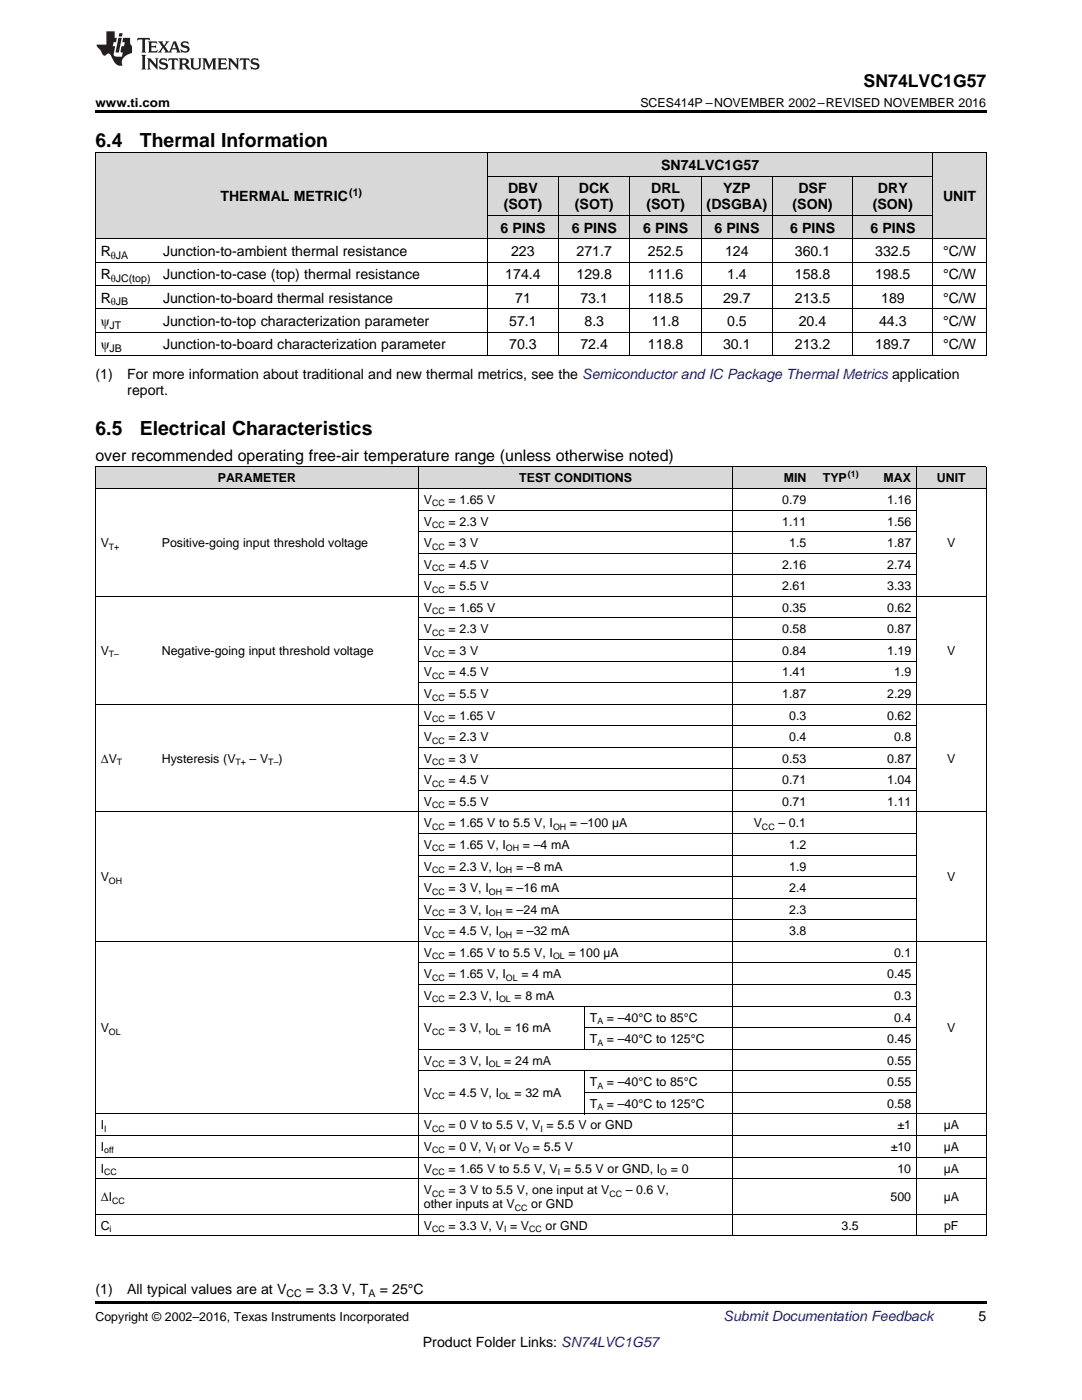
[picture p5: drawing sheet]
<svg xmlns="http://www.w3.org/2000/svg" width="216mm" height="279mm" viewBox="0 0 216 279" stroke-linecap="round" stroke-linejoin="round" font-family="sans-serif">
<defs><g id="words">
<g font-size="3.9">
<text x="19" y="29.3">6.4</text>
<text x="27.9" y="29.3">Thermal Information</text>
<text x="19" y="86.8">6.5</text>
<text x="27.9" y="86.8">Electrical Characteristics</text>
</g>
<text font-size="3.5" x="172.3" y="17.3">SN74LVC1G57</text>
<text font-size="3.2" x="19" y="92">over recommended operating free-air temperature range (unless otherwise noted)</text>
<g font-size="2.8">
<text x="131.9" y="33.9">SN74LVC1G57</text>
<text x="44" y="40.2">THERMAL METRIC</text>
<text x="100.5" y="41.8">(SOT)</text>
<text x="101.4" y="38.6">DBV</text>
<text x="114.7" y="41.8">(SOT)</text>
<text x="115.5" y="38.6">DCK</text>
<text x="129" y="41.8">(SOT)</text>
<text x="129.9" y="38.6">DRL</text>
<text x="141" y="41.8">(DSGBA)</text>
<text x="144.3" y="38.6">YZP</text>
<text x="158.2" y="41.8">(SON)</text>
<text x="159.3" y="38.6">DSF</text>
<text x="174.2" y="41.8">(SON)</text>
<text x="175.2" y="38.6">DRY</text>
<text x="188.2" y="40.2">UNIT</text>
<text x="99.9" y="46.4">6 PINS</text>
<text x="114.1" y="46.4">6 PINS</text>
<text x="128.3" y="46.4">6 PINS</text>
<text x="142.6" y="46.4">6 PINS</text>
<text x="157.7" y="46.4">6 PINS</text>
<text x="173.7" y="46.4">6 PINS</text>
<text x="20.1" y="51.1">R</text>
<text x="32.5" y="51.1">Junction-to-ambient thermal resistance</text>
<text x="102" y="51.1">223</text>
<text x="115" y="51.1">271.7</text>
<text x="129.3" y="51.1">252.5</text>
<text x="144.7" y="51.1">124</text>
<text x="158.6" y="51.1">360.1</text>
<text x="174.6" y="51.1">332.5</text>
<text x="188.2" y="51.1">°C/W</text>
<text x="20.1" y="55.7">R</text>
<text x="32.5" y="55.7">Junction-to-case (top) thermal resistance</text>
<text x="100.8" y="55.7">174.4</text>
<text x="115" y="55.7">129.8</text>
<text x="129.3" y="55.7">111.6</text>
<text x="145.1" y="55.7">1.4</text>
<text x="158.6" y="55.7">158.8</text>
<text x="174.6" y="55.7">198.5</text>
<text x="188.2" y="55.7">°C/W</text>
<text x="20.1" y="60.4">R</text>
<text x="20.1" y="65.1">ψ</text>
<text x="32.5" y="60.4">Junction-to-board thermal resistance</text>
<text x="32.5" y="65.1">Junction-to-top characterization parameter</text>
<text x="101.6" y="65.1">57.1</text>
<text x="102.8" y="60.4">71</text>
<text x="115.8" y="60.4">73.1</text>
<text x="116.6" y="65.1">8.3</text>
<text x="129.3" y="60.4">118.5</text>
<text x="130.1" y="65.1">11.8</text>
<text x="144.3" y="60.4">29.7</text>
<text x="145.1" y="65.1">0.5</text>
<text x="158.6" y="60.4">213.5</text>
<text x="159.4" y="65.1">20.4</text>
<text x="175.4" y="65.1">44.3</text>
<text x="175.8" y="60.4">189</text>
<text x="188.2" y="60.4">°C/W</text>
<text x="188.2" y="65.1">°C/W</text>
<text x="20.1" y="69.7">ψ</text>
<text x="32.5" y="69.7">Junction-to-board characterization parameter</text>
<text x="101.6" y="69.7">70.3</text>
<text x="115.8" y="69.7">72.4</text>
<text x="129.3" y="69.7">118.8</text>
<text x="144.3" y="69.7">30.1</text>
<text x="158.6" y="69.7">213.2</text>
<text x="174.6" y="69.7">189.7</text>
<text x="188.2" y="69.7">°C/W</text>
<text x="19" y="75.6">(1)</text>
<text x="25.4" y="75.6">For more information about traditional and new thermal metrics, see the Semiconductor and IC Package Thermal Metrics application</text>
<text x="25.4" y="78.7">report.</text>
<text x="19" y="258.2">(1)</text>
<text x="25.4" y="258.2">All typical values are at V</text>
<text x="61" y="258.2">= 3.3 V, T</text>
<text x="75.8" y="258.2">= 25°C</text>
<text x="195.3" y="263.6">5</text>
<text x="84.4" y="268.9">Product Folder Links: SN74LVC1G57</text>
</g>
<text font-size="2.8" fill="#0000c8" x="144.4" y="263.6">Submit Documentation Feedback</text>
<g font-size="2.5">
<text x="19" y="21.4">www.ti.com</text>
<text x="127.8" y="21.4">SCES414P –NOVEMBER 2002–REVISED NOVEMBER 2016</text>
<text x="43.5" y="96.3">PARAMETER</text>
<text x="84.6" y="100.6">V</text>
<text x="89.5" y="100.6">= 1.65 V</text>
<text x="103.6" y="96.3">TEST CONDITIONS</text>
<text x="156.1" y="100.6">0.79</text>
<text x="156.4" y="96.3">MIN</text>
<text x="164.2" y="96.3">TYP</text>
<text x="176.3" y="96.3">MAX</text>
<text x="177" y="100.6">1.16</text>
<text x="186.9" y="96.3">UNIT</text>
<text x="84.6" y="104.9">V</text>
<text x="89.5" y="104.9">= 2.3 V</text>
<text x="156.1" y="104.9">1.11</text>
<text x="177" y="104.9">1.56</text>
<text x="20.1" y="109.2">V</text>
<text x="32.3" y="109.2">Positive-going input threshold voltage</text>
<text x="84.6" y="109.2">V</text>
<text x="84.6" y="113.5">V</text>
<text x="89.5" y="109.2">= 3 V</text>
<text x="89.5" y="113.5">= 4.5 V</text>
<text x="156.1" y="113.5">2.16</text>
<text x="157.5" y="109.2">1.5</text>
<text x="177" y="109.2">1.87</text>
<text x="177" y="113.5">2.74</text>
<text x="189" y="109.2">V</text>
<text x="84.6" y="117.8">V</text>
<text x="89.5" y="117.8">= 5.5 V</text>
<text x="156.1" y="117.8">2.61</text>
<text x="177" y="117.8">3.33</text>
<text x="84.6" y="122.1">V</text>
<text x="89.5" y="122.1">= 1.65 V</text>
<text x="156.1" y="122.1">0.35</text>
<text x="177" y="122.1">0.62</text>
<text x="20.1" y="130.7">V</text>
<text x="32.3" y="130.7">Negative-going input threshold voltage</text>
<text x="84.6" y="126.4">V</text>
<text x="84.6" y="130.7">V</text>
<text x="89.5" y="126.4">= 2.3 V</text>
<text x="89.5" y="130.7">= 3 V</text>
<text x="156.1" y="126.4">0.58</text>
<text x="156.1" y="130.7">0.84</text>
<text x="177" y="126.4">0.87</text>
<text x="177" y="130.7">1.19</text>
<text x="189" y="130.7">V</text>
<text x="84.6" y="135">V</text>
<text x="89.5" y="135">= 4.5 V</text>
<text x="156.1" y="135">1.41</text>
<text x="178.4" y="135">1.9</text>
<text x="84.6" y="139.3">V</text>
<text x="84.6" y="143.6">V</text>
<text x="89.5" y="139.3">= 5.5 V</text>
<text x="89.5" y="143.6">= 1.65 V</text>
<text x="156.1" y="139.3">1.87</text>
<text x="157.5" y="143.6">0.3</text>
<text x="177" y="139.3">2.29</text>
<text x="177" y="143.6">0.62</text>
<text x="84.6" y="147.9">V</text>
<text x="89.5" y="147.9">= 2.3 V</text>
<text x="157.5" y="147.9">0.4</text>
<text x="178.4" y="147.9">0.8</text>
<text x="20.1" y="152.2">ΔV</text>
<text x="32.3" y="152.2">Hysteresis (V</text>
<text x="49.8" y="152.2">– V</text>
<text x="55.6" y="152.2">)</text>
<text x="84.6" y="152.2">V</text>
<text x="89.5" y="152.2">= 3 V</text>
<text x="156.1" y="152.2">0.53</text>
<text x="177" y="152.2">0.87</text>
<text x="189" y="152.2">V</text>
<text x="84.6" y="156.5">V</text>
<text x="84.6" y="160.8">V</text>
<text x="89.5" y="156.5">= 4.5 V</text>
<text x="89.5" y="160.8">= 5.5 V</text>
<text x="156.1" y="156.5">0.71</text>
<text x="156.1" y="160.8">0.71</text>
<text x="177" y="156.5">1.04</text>
<text x="177" y="160.8">1.11</text>
<text x="84.6" y="165.1">V</text>
<text x="89.5" y="165.1">= 1.65 V to 5.5 V, I</text>
<text x="113.7" y="165.1">= –100 µA</text>
<text x="150.4" y="165.1">V</text>
<text x="155.3" y="165.1">– 0.1</text>
<text x="84.6" y="169.4">V</text>
<text x="84.6" y="173.7">V</text>
<text x="89.5" y="169.4">= 1.65 V, I</text>
<text x="89.5" y="173.7">= 2.3 V, I</text>
<text x="103" y="173.7">= –8 mA</text>
<text x="104.3" y="169.4">= –4 mA</text>
<text x="157.5" y="169.4">1.2</text>
<text x="157.5" y="173.7">1.9</text>
<text x="20.1" y="175.9">V</text>
<text x="84.6" y="178">V</text>
<text x="89.5" y="178">= 3 V, I</text>
<text x="100.9" y="178">= –16 mA</text>
<text x="157.5" y="178">2.4</text>
<text x="189" y="175.9">V</text>
<text x="84.6" y="182.4">V</text>
<text x="89.5" y="182.4">= 3 V, I</text>
<text x="100.9" y="182.4">= –24 mA</text>
<text x="157.5" y="182.4">2.3</text>
<text x="84.6" y="186.7">V</text>
<text x="84.6" y="191">V</text>
<text x="89.5" y="186.7">= 4.5 V, I</text>
<text x="89.5" y="191">= 1.65 V to 5.5 V, I</text>
<text x="103" y="186.7">= –32 mA</text>
<text x="113.4" y="191">= 100 µA</text>
<text x="157.5" y="186.7">3.8</text>
<text x="178.4" y="191">0.1</text>
<text x="84.6" y="195.3">V</text>
<text x="89.5" y="195.3">= 1.65 V, I</text>
<text x="104" y="195.3">= 4 mA</text>
<text x="177" y="195.3">0.45</text>
<text x="84.6" y="199.6">V</text>
<text x="89.5" y="199.6">= 2.3 V, I</text>
<text x="102.7" y="199.6">= 8 mA</text>
<text x="117.7" y="203.9">T</text>
<text x="121.1" y="203.9">= –40°C to 85°C</text>
<text x="178.4" y="199.6">0.3</text>
<text x="178.4" y="203.9">0.4</text>
<text x="20.1" y="206">V</text>
<text x="84.6" y="206">V</text>
<text x="89.5" y="206">= 3 V, I</text>
<text x="100.6" y="206">= 16 mA</text>
<text x="117.7" y="208.2">T</text>
<text x="121.1" y="208.2">= –40°C to 125°C</text>
<text x="177" y="208.2">0.45</text>
<text x="189" y="206">V</text>
<text x="84.6" y="212.5">V</text>
<text x="89.5" y="212.5">= 3 V, I</text>
<text x="100.6" y="212.5">= 24 mA</text>
<text x="177" y="212.5">0.55</text>
<text x="84.6" y="218.9">V</text>
<text x="89.5" y="218.9">= 4.5 V, I</text>
<text x="102.7" y="218.9">= 32 mA</text>
<text x="117.7" y="216.8">T</text>
<text x="117.7" y="221.1">T</text>
<text x="121.1" y="216.8">= –40°C to 85°C</text>
<text x="121.1" y="221.1">= –40°C to 125°C</text>
<text x="177" y="216.8">0.55</text>
<text x="177" y="221.1">0.58</text>
<text x="20.1" y="225.4">I</text>
<text x="84.6" y="225.4">V</text>
<text x="89.5" y="225.4">= 0 V to 5.5 V, V = 5.5 V or GND</text>
<text x="179.1" y="225.4">±1</text>
<text x="188.3" y="225.4">µA</text>
<text x="20.1" y="229.7">I</text>
<text x="20.1" y="234">I</text>
<text x="84.6" y="229.7">V</text>
<text x="84.6" y="234">V</text>
<text x="89.5" y="229.7">= 0 V, V or V</text>
<text x="89.5" y="234">= 1.65 V to 5.5 V, V = 5.5 V or GND, I</text>
<text x="106.3" y="229.7">= 5.5 V</text>
<text x="133.8" y="234">= 0</text>
<text x="177.7" y="229.7">±10</text>
<text x="179.1" y="234">10</text>
<text x="188.3" y="229.7">µA</text>
<text x="188.3" y="234">µA</text>
<text x="20.1" y="239.7">ΔI</text>
<text x="84.6" y="238.3">V</text>
<text x="89.5" y="238.3">= 3 V to 5.5 V, one input at V</text>
<text x="124.9" y="238.3">– 0.6 V,</text>
<text x="177.7" y="239.7">500</text>
<text x="188.3" y="239.7">µA</text>
<text x="20.1" y="245.4">C</text>
<text x="84.6" y="241.1">other inputs at V</text>
<text x="84.6" y="245.4">V</text>
<text x="89.5" y="245.4">= 3.3 V, V = V</text>
<text x="106" y="241.1">or GND</text>
<text x="108.9" y="245.4">or GND</text>
<text x="167.9" y="245.4">3.5</text>
<text x="188.4" y="245.4">pF</text>
<text x="19" y="263.6">Copyright © 2002–2016, Texas Instruments Incorporated</text>
</g>
<g font-size="2.1">
<text x="69.7" y="39.1">(1)</text>
<text x="22.1" y="51.6">θJA</text>
<text x="22.1" y="56.3">θJC(top)</text>
<text x="21.9" y="65.6">JT</text>
<text x="22.1" y="61">θJB</text>
<text x="21.9" y="70.3">JB</text>
<text x="57.1" y="258.8">CC</text>
<text x="73.5" y="258.8">A</text>
</g>
<g font-size="1.8">
<text x="169.2" y="95.3">(1)</text>
<text x="86.2" y="101.1">CC</text>
<text x="86.2" y="105.4">CC</text>
<text x="21.7" y="109.7">T+</text>
<text x="86.2" y="109.7">CC</text>
<text x="86.2" y="114">CC</text>
<text x="86.2" y="118.3">CC</text>
<text x="86.2" y="122.6">CC</text>
<text x="21.7" y="131.2">T–</text>
<text x="86.2" y="126.9">CC</text>
<text x="86.2" y="131.2">CC</text>
<text x="86.2" y="135.5">CC</text>
<text x="86.2" y="139.8">CC</text>
<text x="86.2" y="144.1">CC</text>
<text x="86.2" y="148.4">CC</text>
<text x="23.3" y="152.7">T</text>
<text x="47" y="152.7">T+</text>
<text x="53.5" y="152.7">T–</text>
<text x="86.2" y="152.7">CC</text>
<text x="86.2" y="157">CC</text>
<text x="86.2" y="161.3">CC</text>
<text x="86.2" y="165.6">CC</text>
<text x="110.3" y="165.6">OH</text>
<text x="152" y="165.6">CC</text>
<text x="86.2" y="169.9">CC</text>
<text x="101" y="169.9">OH</text>
<text x="21.7" y="176.4">OH</text>
<text x="86.2" y="174.2">CC</text>
<text x="86.2" y="178.5">CC</text>
<text x="97.5" y="178.5">OH</text>
<text x="99.6" y="174.2">OH</text>
<text x="86.2" y="182.8">CC</text>
<text x="97.5" y="182.8">OH</text>
<text x="86.2" y="187.1">CC</text>
<text x="86.2" y="191.5">CC</text>
<text x="99.6" y="187.1">OH</text>
<text x="110.3" y="191.5">OL</text>
<text x="86.2" y="195.8">CC</text>
<text x="101" y="195.8">OL</text>
<text x="86.2" y="200.1">CC</text>
<text x="99.6" y="200.1">OL</text>
<text x="21.7" y="206.5">OL</text>
<text x="86.2" y="206.5">CC</text>
<text x="97.5" y="206.5">OL</text>
<text x="119.2" y="204.4">A</text>
<text x="119.2" y="208.7">A</text>
<text x="86.2" y="213">CC</text>
<text x="97.5" y="213">OL</text>
<text x="86.2" y="219.4">CC</text>
<text x="99.6" y="219.4">OL</text>
<text x="119.2" y="217.3">A</text>
<text x="119.2" y="221.6">A</text>
<text x="20.8" y="225.9">I</text>
<text x="86.2" y="225.9">CC</text>
<text x="107.9" y="225.9">I</text>
<text x="20.8" y="230.2">off</text>
<text x="86.2" y="230.2">CC</text>
<text x="98.5" y="230.2">I</text>
<text x="104.2" y="230.2">O</text>
<text x="20.8" y="234.5">CC</text>
<text x="86.2" y="234.5">CC</text>
<text x="86.2" y="238.8">CC</text>
<text x="111.3" y="234.5">I</text>
<text x="121.6" y="238.8">CC</text>
<text x="131.8" y="234.5">O</text>
<text x="21.9" y="245.9">i</text>
<text x="22.4" y="240.2">CC</text>
<text x="86.2" y="245.9">CC</text>
<text x="100.6" y="245.9">I</text>
<text x="102.7" y="241.6">CC</text>
<text x="105.6" y="245.9">CC</text>
</g>
</g></defs>
<g fill="#d8d8d8">
<path d="M19 93.2h12.2v4.3h-12.2z"/>
<path d="M31.2 93.2h52.3v4.3h-52.3z"/>
<path d="M83.5 93.2h33.2v4.3h-33.2z"/>
<path d="M116.7 93.2h29.6v4.3h-29.6z"/>
<path d="M146.3 93.2h15.7v4.3h-15.7z"/>
<path d="M162 93.2h10.4v4.3h-10.4z"/>
<path d="M172.4 93.2h10.5v4.3h-10.5z"/>
<path d="M182.9 93.2h13.9v4.3h-13.9z"/>
<path d="M19 30.6h12.5v17.1h-12.5z"/>
<path d="M31.5 30.6h65.8v17.1h-65.8z"/>
<path d="M186.2 30.6h10.6v17.1h-10.6z"/>
<path d="M97.3 43h14.2v4.7h-14.2z"/>
<path d="M111.5 43h14.2v4.7h-14.2z"/>
<path d="M125.7 43h14.2v4.7h-14.2z"/>
<path d="M139.9 43h14.3v4.7h-14.3z"/>
<path d="M154.2 43h16v4.7h-16z"/>
<path d="M170.2 43h16v4.7h-16z"/>
<path d="M97.3 35.2h14.2v7.8h-14.2z"/>
<path d="M111.5 35.2h14.2v7.8h-14.2z"/>
<path d="M125.7 35.2h14.2v7.8h-14.2z"/>
<path d="M139.9 35.2h14.3v7.8h-14.3z"/>
<path d="M154.2 35.2h16v7.8h-16z"/>
<path d="M170.2 35.2h16v7.8h-16z"/>
<path d="M97.3 30.6h14.2v4.6h-14.2z"/>
<path d="M111.5 30.6h14.2v4.6h-14.2z"/>
<path d="M125.7 30.6h14.2v4.6h-14.2z"/>
<path d="M139.9 30.6h14.3v4.6h-14.3z"/>
<path d="M154.2 30.6h16v4.6h-16z"/>
<path d="M170.2 30.6h16v4.6h-16z"/>
</g>
<path d="M19 22h177.8v.5h-177.8zM19 70.9l.2 .1zM97.2 70.9l.1 .1zM111.4 70.9l.1 .1zM125.6 70.9l.1 .1zM139.8 70.9l.1 .1zM154.1 70.9l.1 .1zM170.1 70.9l.1 .1zM186.1 70.9l.1 .1zM196.7 70.9l.1 .1zM19 259.7h177.8v.5h-177.8z" fill="#000"/>
<g fill="none" stroke="#000" stroke-width=".2">
<path d="M19 30.5h177.8M19.1 30.5v40.5M97.2 30.5v40.5M97.3 35.2h88.9M111.4 35.2v35.8M125.7 35.2v35.8M139.9 35.2v35.8M154.1 35.2v35.8M170.1 35.2v35.8M186.1 30.5v40.5M196.8 30.5v40.5M19 57h177.8"/>
<path d="M19 52.3h177.8M19 47.6h177.8M97.3 43h88.9M19 70.9h177.8M19 66.3h177.8M19 61.6h177.8M19 97.5h177.8M19 93.2h177.8M19.1 93.2v153.5M83.5 93.2v153.5M146.2 93.2v153.5M182.8 93.2v153.5"/>
<path d="M196.8 93.2v153.5M19 119h177.8M83.5 114.7h99.4M83.5 110.4h99.4M83.5 106.1h99.4M83.5 101.8h99.4M83.5 136.2h99.4M83.5 131.9h99.4M83.5 127.6h99.4M83.5 123.3h99.4M19 140.5h177.8M83.5 157.7h99.4"/>
<path d="M83.5 153.4h99.4M83.5 149.1h99.4M83.5 144.8h99.4M19 162h177.8M83.5 179.3h99.4M83.5 175h99.4M83.5 170.7h99.4M83.5 166.4h99.4M19 187.9h177.8M83.5 196.5h99.4M83.5 192.2h99.4M83.5 183.6h99.4"/>
<path d="M83.5 213.7h99.4M83.5 209.4h99.4M83.5 200.8h99.4M116.6 200.8v8.6M116.6 213.7v8.7M116.7 218h66.2M116.7 205.1h66.2M19 235.2h177.8M19 230.9h177.8M19 226.6h177.8M19 222.3h177.8M19 246.6h177.8"/>
<path d="M19 242.3h177.8"/>
</g>
<g fill="#231f20">
<path d="M27.5 7.6l-.1 .5 .4-.2h.6v.1v2.1l-.2 .4h1l-.3-.4v-2.1l.1-.1h.5l.5 .2-.2-.5zM29.5 8.3l.2 .3v1.5l-.2 .4h1.8l.2-.6a1.04 1.04 0 0 1-1.3 .2v-.7h.6l.3 .2v-.6l-.3 .2h-.6v-.6l.8-.1 .4 .3-.2-.5zM31.5 8.3l.9 1.1-.9 1.1h.8l-.2-.2 .5-.7 .4 .7-.2 .2h1.5l-.1-.2 .1-.4h.9l.1 .4-.2 .2h1l-.3-.3-.7-1.9h-.5l-.9 2-.8-1 .9-1h-.8l.1 .3-.3 .5-.4-.6 .2-.2zM34.7 8.6l.4 1h-.7zM36.3 8.4a.63 .63 0 0 0-.2 .7 .63 .63 0 0 0 .6 .4l.6 .2 .1 .2a.75 .75 0 0 1-.7 .4 .75 .75 0 0 1-.6-.5l.1 .7 .1-.1a1.11 1.11 0 0 0 1.5-.6 1.13 1.13 0 0 0-1.2-.8l-.1-.4a1.04 1.04 0 0 1 1.2 .2l-.2-.5-.1 .1-.5-.2zM28.2 10.9l.2 .4v2.2l-.2 .4h1l-.3-.4v-2.2l.3-.4zM29.3 11.6l.3 .4v1.5l-.3 .4h.8l-.2-.4v-1.3l1.5 1.7v-1.9l.2-.4h-.7l.2 .4v.9l-1.1-1.3zM32 11.8a.62 .62 0 0 0-.2 .7 .62 .62 0 0 0 .6 .4l.6 .1 .1 .3a.76 .76 0 0 1-.7 .3 .76 .76 0 0 1-.6-.4l.1 .7 .1-.1a1.11 1.11 0 0 0 1.5-.6 1.13 1.13 0 0 0-1.2-.8l-.1-.4a1.04 1.04 0 0 1 1.2 .2l-.2-.6-.1 .1-.5-.1zM33.7 11.6l-.2 .6a.61 .61 0 0 1 .8-.3v1.6l-.2 .4h.9l-.2-.4v-1.6a.63 .63 0 0 1 .8 .3l-.2-.6zM35.6 11.6l.3 .4v1.5l-.3 .4h1l-.2-.2v-.8l.5 .2a.76 .76 0 0 0 1.2 .7l-1-1a.58 .58 0 0 0 .6-.5 .58 .58 0 0 0-.5-.6zM36.4 11.9h.1a.45 .45 0 0 1 .5 .1 .45 .45 0 0 1 .1 .5l-.7 .2zM37.9 11.6l.2 .2a2.17 2.17 0 0 0 .3 1.9 .99 .99 0 0 0 1.6-.6v-1.1l.2-.4h-.7l.2 .2a1.92 1.92 0 0 1-.2 1.8 .6 .6 0 0 1-.9-.5v-1.1l.2-.4zM40.4 11.6l.2 .4v1.5l-.2 .4h.7l-.2-.4v-1.4l.8 1.8 .8-1.8v1.4l-.2 .4h.9l-.2-.4v-1.5l.2-.4h-.8l-.6 1.5-.6-1.5zM43.4 11.6l.2 .4v1.5l-.2 .4h1.8l.2-.6a1.04 1.04 0 0 1-1.3 .1v-.6h.5l.4 .2v-.6l-.4 .2h-.5v-.7h.8l.3 .3-.1-.6zM45.5 11.6l.2 .4v1.5l-.2 .4h.7l-.2-.4v-1.3l1.5 1.7v-1.9l.2-.4h-.7l.2 .4v.9l-1.1-1.3zM47.9 11.6l-.1 .6a.61 .61 0 0 1 .8-.3v1.6l-.3 .4h1l-.3-.4 .1-1.6a.63 .63 0 0 1 .7 .3l-.1-.6zM50.2 11.8a.62 .62 0 0 0-.2 .7 .62 .62 0 0 0 .6 .4l.6 .1 .2 .3a.76 .76 0 0 1-.8 .3 .76 .76 0 0 1-.6-.4l.1 .7 .2-.1a1.11 1.11 0 0 0 1.5-.6 1.13 1.13 0 0 0-1.3-.8l-.1-.4a1.04 1.04 0 0 1 1.2 .2l-.1-.6-.2 .1-.5-.1z"/>
<path d="M21.2 6.3v2.6h-1.9l.1 .4 .7 .9a.91 .91 0 0 0 1 .8 .56 .56 0 0 1 .5-.3 .56 .56 0 0 1 .5 .3l.4 .8a1.53 1.53 0 0 0 1.9 1.2 1.54 1.54 0 0 1 1-2.1l.9-.3v-1.4a1.52 1.52 0 0 1-.3-1.6h-1.4l-.2 .8h.5l-.2 .8h-.4l-.2 1v.2l.4 .1-.2 .8a1.93 1.93 0 0 1-1.6-.3l.3-1.8h-.5l.2-.8h.4l.2-.8h-.4v-1.3zM23.6 7.6l-.6 2.9h.7l.6-2.9zM23.8 6.6l-.1 .7h.6l.2-.7z"/>
</g>
<use href="#words"/>
</svg>
